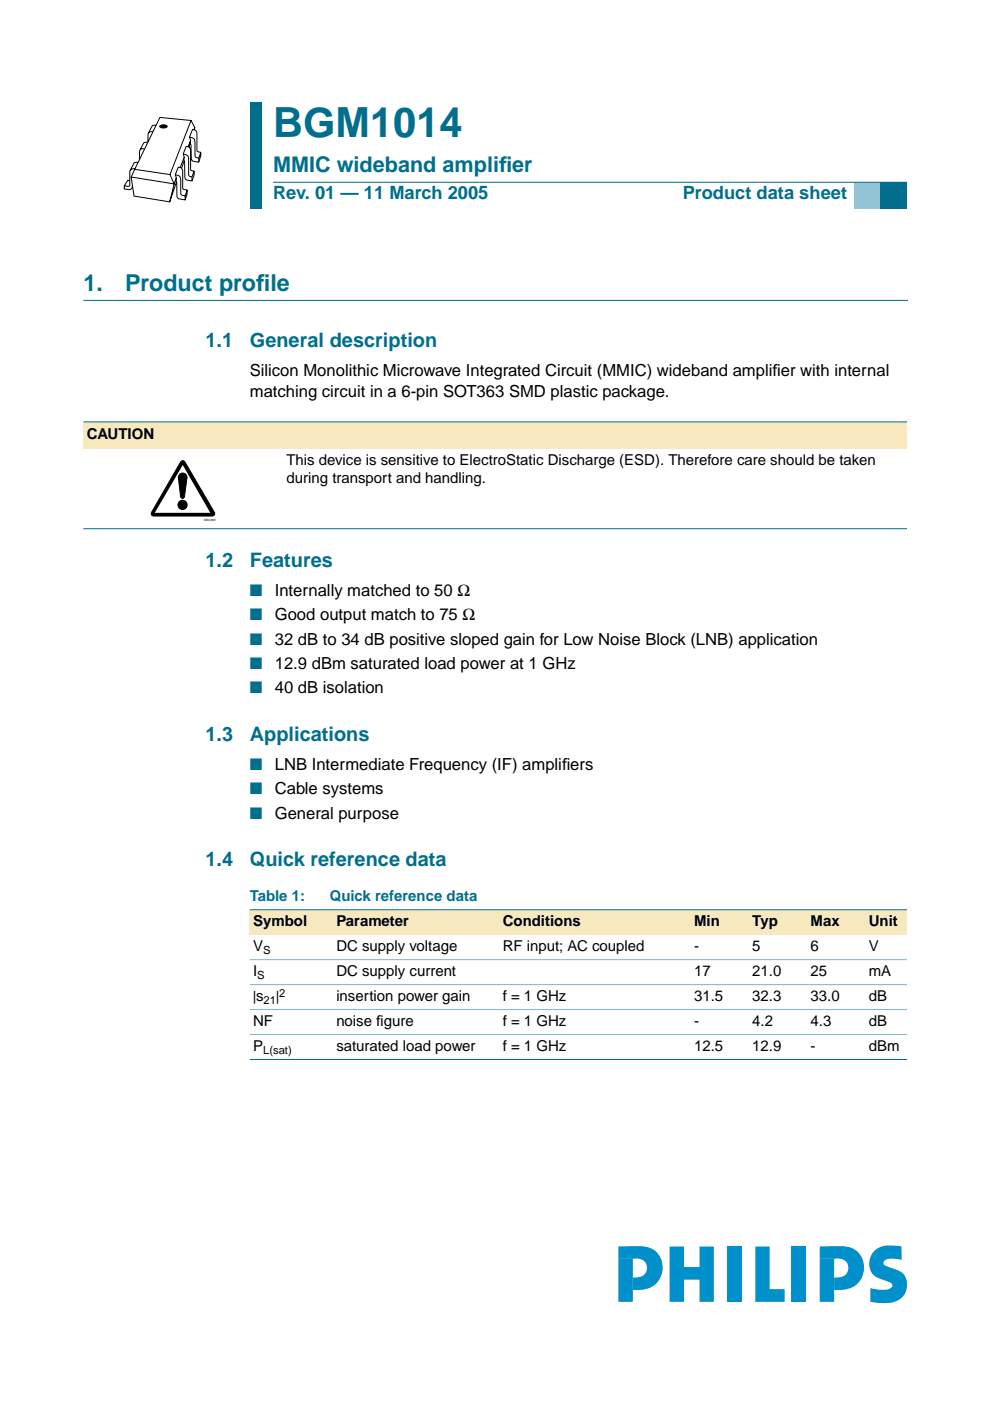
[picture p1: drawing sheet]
<svg xmlns="http://www.w3.org/2000/svg" width="210mm" height="297mm" viewBox="0 0 210 297" stroke-linecap="round" stroke-linejoin="round" font-family="sans-serif">
<defs><g id="words">
<text font-size="8.8" fill="#006e8c" x="57.9" y="29">BGM1014</text>
<g font-size="4.9" fill="#006e8c">
<text x="17.7" y="61.7">1.</text>
<text x="26.5" y="61.7">Product prof</text>
<text x="54.3" y="61.7">ile</text>
</g>
<g font-size="4.6" fill="#006e8c">
<text x="57.9" y="36.4">MMIC wideband amplif</text>
<text x="105.8" y="36.4">ier</text>
</g>
<g font-size="4.2" fill="#006e8c">
<text x="43.6" y="73.6">1.1</text>
<text x="53" y="73.6">General description</text>
<text x="43.6" y="120.2">1.2</text>
<text x="53" y="120.2">Features</text>
<text x="43.6" y="157.1">1.3</text>
<text x="53" y="157.1">Applications</text>
<text x="43.6" y="183.7">1.4</text>
<text x="53" y="183.7">Quick reference data</text>
</g>
<g font-size="3.9" fill="#006e8c">
<text x="57.9" y="42.3">Rev. 01 — 11 March 2005</text>
<text x="144.8" y="42.3">Product data sheet</text>
</g>
<g font-size="3.5">
<text x="53" y="79.8">Silicon Monolithic Microwave Integrated Circuit (MMIC) wideband amplif</text>
<text x="163.8" y="79.8">ier with internal</text>
<text x="53" y="84.2">matching circuit in a 6-pin SOT363 SMD plastic package.</text>
<text x="58.3" y="126.4">Internally matched to 50 Ω</text>
<text x="58.3" y="131.6">Good output match to 75 Ω</text>
<text x="58.3" y="136.7">32 dB to 34 dB positive sloped gain for Low Noise Block (LNB) application</text>
<text x="58.3" y="141.8">12.9 dBm saturated load power at 1 GHz</text>
<text x="58.3" y="146.9">40 dB isolation</text>
<text x="58.3" y="163.3">LNB Intermediate Frequency (IF) amplif</text>
<text x="119.2" y="163.3">iers</text>
<text x="58.3" y="168.4">Cable systems</text>
<text x="58.3" y="173.5">General purpose</text>
</g>
<g font-size="3.5" fill="#006e8c">
<text x="53" y="126.4">■</text>
<text x="53" y="131.6">■</text>
<text x="53" y="136.7">■</text>
<text x="53" y="141.8">■</text>
<text x="53" y="146.9">■</text>
<text x="53" y="163.3">■</text>
<text x="53" y="168.4">■</text>
<text x="53" y="173.5">■</text>
</g>
<g font-size="3.2">
<text x="18.4" y="93">CAUTION</text>
<text x="60.7" y="98.6">This device is sensitive to ElectroStatic Discharge (ESD). Therefore care should be taken</text>
<text x="60.7" y="102.5">during transport and handling.</text>
<text x="53.7" y="196.4">Symbol</text>
<text x="71.3" y="196.4">Parameter</text>
<text x="106.6" y="196.4">Conditions</text>
<text x="147.2" y="196.4">Min</text>
<text x="159.5" y="196.4">Typ</text>
<text x="171.9" y="196.4">Max</text>
<text x="184.2" y="196.4">Unit</text>
<text x="53.7" y="201.7">V</text>
<text x="71.3" y="201.7">DC supply voltage</text>
<text x="106.6" y="201.7">RF input; AC coupled</text>
<text x="147.2" y="201.7">-</text>
<text x="159.5" y="201.7">5</text>
<text x="171.9" y="201.7">6</text>
<text x="184.2" y="201.7">V</text>
<text x="53.7" y="207">I</text>
<text x="71.3" y="207">DC supply current</text>
<text x="147.2" y="207">17</text>
<text x="159.5" y="207">21.0</text>
<text x="171.9" y="207">25</text>
<text x="184.2" y="207">mA</text>
<text x="53.7" y="212.3">|s</text>
<text x="58.5" y="212.3">|</text>
<text x="71.3" y="212.3">insertion power gain</text>
<text x="106.6" y="212.3">f = 1 GHz</text>
<text x="147.2" y="212.3">31.5</text>
<text x="159.5" y="212.3">32.3</text>
<text x="171.9" y="212.3">33.0</text>
<text x="184.2" y="212.3">dB</text>
<text x="53.7" y="217.6">NF</text>
<text x="71.3" y="217.6">noise f</text>
<text x="79.8" y="217.6">igure</text>
<text x="106.6" y="217.6">f = 1 GHz</text>
<text x="147.2" y="217.6">-</text>
<text x="159.5" y="217.6">4.2</text>
<text x="171.9" y="217.6">4.3</text>
<text x="184.2" y="217.6">dB</text>
<text x="53.7" y="222.9">P</text>
<text x="71.3" y="222.9">saturated load power</text>
<text x="106.6" y="222.9">f = 1 GHz</text>
<text x="147.2" y="222.9">12.5</text>
<text x="159.5" y="222.9">12.9</text>
<text x="171.9" y="222.9">-</text>
<text x="184.2" y="222.9">dBm</text>
</g>
<g font-size="3.2" fill="#006e8c">
<text x="53" y="191.1">Table 1:</text>
<text x="69.9" y="191.1">Quick reference data</text>
</g>
<g font-size="2.4">
<text x="55.8" y="202.3">S</text>
<text x="54.6" y="207.6">S</text>
<text x="55.9" y="212.9">21</text>
<text x="59.2" y="211.3">2</text>
<text x="55.8" y="223.4">L(sat)</text>
</g>
<text font-size=".6" x="43.2" y="110.4">MSC895</text>
</g></defs>
<g fill="#0090cb">
<path d="M173.8 264.3l2.2-.1a11.6 11.6 0 0 1 5.1 .6 4.8 4.8 0 0 1 1.8 5.7 4.8 4.8 0 0 1-5.2 3h-.8v-2.7a2.35 2.35 0 0 0 3-1.9 2 2 0 0 0-2.4-2.1l-3.7 .1z"/>
<path d="M173.8 266.9h3.1v9.1h-3.1z"/>
<path d="M185.1 265.5a5.1 5.1 0 0 1 4.7-1.4l1.3 .1 .1 2.9a4.9 4.9 0 0 0-3.6 .1 .67 .67 0 0 0-.3 .7 .67 .67 0 0 0 .5 .5 5.8 5.8 0 0 1 4 2.1 3.8 3.8 0 0 1-3.3 5.7l-1.8 .1-2.2-.3v-2.9a5.7 5.7 0 0 0 4.5-.1l.2-.5a.73 .73 0 0 0-.6-.7 5.5 5.5 0 0 1-3.7-1.9 3.8 3.8 0 0 1 .2-4.4z"/>
<path d="M142 264.3h3v4.3h3.3v-4.3h3.1v11.7h-3.1v-4.7h-3.3v4.7h-3z"/>
<path d="M154.2 264.3h3.1v11.7h-3.1z"/>
<path d="M167.9 264.3h3v11.7h-3z"/>
<path d="M160.1 264.3h3.1v9h3.1v2.7h-6.2z"/>
<path d="M131.1 264.3l2.2-.1a11.6 11.6 0 0 1 5.1 .6 4.8 4.8 0 0 1 1.8 5.7 4.8 4.8 0 0 1-5.2 3h-.8v-2.7a2.35 2.35 0 0 0 3-1.9 2 2 0 0 0-2.4-2.1l-3.7 .1z"/>
<path d="M131.1 266.9h3.1v9.1h-3.1z"/>
</g>
<path d="M17.7 63.7h174.7" fill="none" stroke="#006e8c" stroke-width=".21"/>
<g fill="#006e8c">
<path d="M53 21.7h2.4v10.2h-2.4z" fill-rule="evenodd"/>
<path d="M53 31.9h2.4v6.7h-2.4z" fill-rule="evenodd"/>
<path d="M53 38.6h2.4v5.7h-2.4z" fill-rule="evenodd"/>
</g>
<path d="M181 38.6h5.7v5.7h-5.7z" fill-rule="evenodd" fill="#96c4d6"/>
<path d="M186.7 38.6h5.6v5.7h-5.6z" fill-rule="evenodd" fill="#006e8c"/>
<path d="M57.9 38.6h134.4z" fill="#006e8c" stroke="#006e8c" stroke-width=".21"/>
<g fill="none" stroke="#000" stroke-width=".21">
<path d="M27.5 38.3l-.4-.1-.7 1.2M27.8 37.5l.6 4.1 7.6 1.2 .9-3.8 .5-1.3M28.6 35.9l-.8 1.6 9.1 1.5-.9-2M28.6 35.8h-.1a.79 .79 0 0 0-.9 .2 .79 .79 0 0 0-.1 .9v2.4l-.3 .2-.8-.1-.1 .7 .8 .1a.73 .73 0 0 0 1-.9M29.3 34.4l-.9 .2-.8 1.5M30.6 31.5h-.1a.78 .78 0 0 0-.8 .3 .78 .78 0 0 0-.1 .8v1.1M31.3 30.2l-.8 .1-.8 1.4M32.4 27.9h-.1a.78 .78 0 0 0-.8 .3 .78 .78 0 0 0-.1 .8v1.1M33.1 26.6l-.8 .1-.8 1.4M33.9 24.9l6.6 .6-4.5 11.5-7.4-1.1zM37.2 37.1h.1a.97 .97 0 0 1 1 1.2l.1 3 .9 .2 .4-1.2v.8l-.4 1.3-1.3-.2-.4-.4-.1-3-.2-.4 .1-.7zM37.2 37.1l.6-1.6a.8 .8 0 0 1 .9 .8v3.6l.2 .2 .8 .2"/>
<path d="M37.4 38.5l-1.4 4.3M38.8 32.7h.2a.97 .97 0 0 1 1 1.2l.1 3.4 .6 .2 .5-1.2v.8l-.5 1.3-1-.2-.5-.4-.1-3.3-.1-.5 .1-.7zM38.8 32.7l.7-1.7a.8 .8 0 0 1 .9 .9v4l.2 .2 .6 .2M39.1 34.1l-.6 1.6M39.1 33.3l-.9 2.2M40.2 29.1h.1a.97 .97 0 0 1 1 1.2l.2 3 .7 .2 .4-1.2v.7l-.5 1.4-1.1-.2-.4-.4-.1-3-.2-.4 .1-.7zM40.2 29.1l.6-1.6a.81 .81 0 0 1 1 .8v3.6l.1 .2 .7 .2M40.3 30.4l-.2 .8M40.4 29.7l-.5 1.4M40.5 25.5l.8 1.5-.1 .5M40.7 37.5v.9M41.3 27l-.2 .5"/>
<path d="M42.1 33.5v.9M39.3 41.5v.9"/>
</g>
<path d="M33.8 26.6l.9-.2a.82 .82 0 0 1 .9 .4 1.17 1.17 0 0 1-1.9 0z" fill="#000"/>
<path d="M17.7 89.4h174.6v5.7h-174.6z" fill-rule="evenodd" fill="#f7e8bd"/>
<g fill="#006e8c" stroke="#006e8c" stroke-width=".21">
<path d="M17.7 89.4h174.6z"/>
<path d="M17.7 112.1h174.6z"/>
</g>
<path d="M32 97.6h13.7v13h-13.7z" fill-rule="evenodd" fill="#fff"/>
<path d="M38.4 97.8l.4-.1 .4 .2 6.3 10.8v.3l-.2 .3-.3 .1h-12.4l-.5-.2v-.5z" fill="#000" stroke="#000" stroke-width=".21"/>
<path d="M38.7 98.6l5.9 10.1h-11.8z" fill="#fff"/>
<g fill="#000" stroke="#000" stroke-width=".21">
<path d="M38.1 100.6a.92 .92 0 0 1 1-.2 .92 .92 0 0 1 .6 .8l-.6 4a.42 .42 0 0 1-.4 .5 .42 .42 0 0 1-.4-.5l-.5-4z"/>
<circle cx="38.7" cy="107" r=".98"/>
</g>
<g fill="#f7e8bd">
<path d="M53 192.9h17.6v5.3h-17.6z" fill-rule="evenodd"/>
<path d="M70.6 192.9h35.3v5.3h-35.3z" fill-rule="evenodd"/>
<path d="M105.9 192.9h35.3v5.3h-35.3z" fill-rule="evenodd"/>
<path d="M141.2 192.9h5.3v5.3h-5.3z" fill-rule="evenodd"/>
<path d="M146.5 192.9h12.3v5.3h-12.3z" fill-rule="evenodd"/>
<path d="M158.8 192.9h12.3v5.3h-12.3z" fill-rule="evenodd"/>
<path d="M171.1 192.9h12.4v5.3h-12.4z" fill-rule="evenodd"/>
<path d="M183.5 192.9h8.8v5.3h-8.8z" fill-rule="evenodd"/>
</g>
<g fill="#006e8c" stroke="#006e8c" stroke-width=".21">
<path d="M53 192.9h139.3z"/>
<path d="M53 224.6h139.3z"/>
</g>
<g fill="#80b6c6" stroke="#80b6c6" stroke-width=".21">
<path d="M53 203.5h139.3z"/>
<path d="M53 208.8h139.3z"/>
<path d="M53 214h139.3z"/>
<path d="M53 219.3h139.3z"/>
</g>
<use href="#words"/>
</svg>
